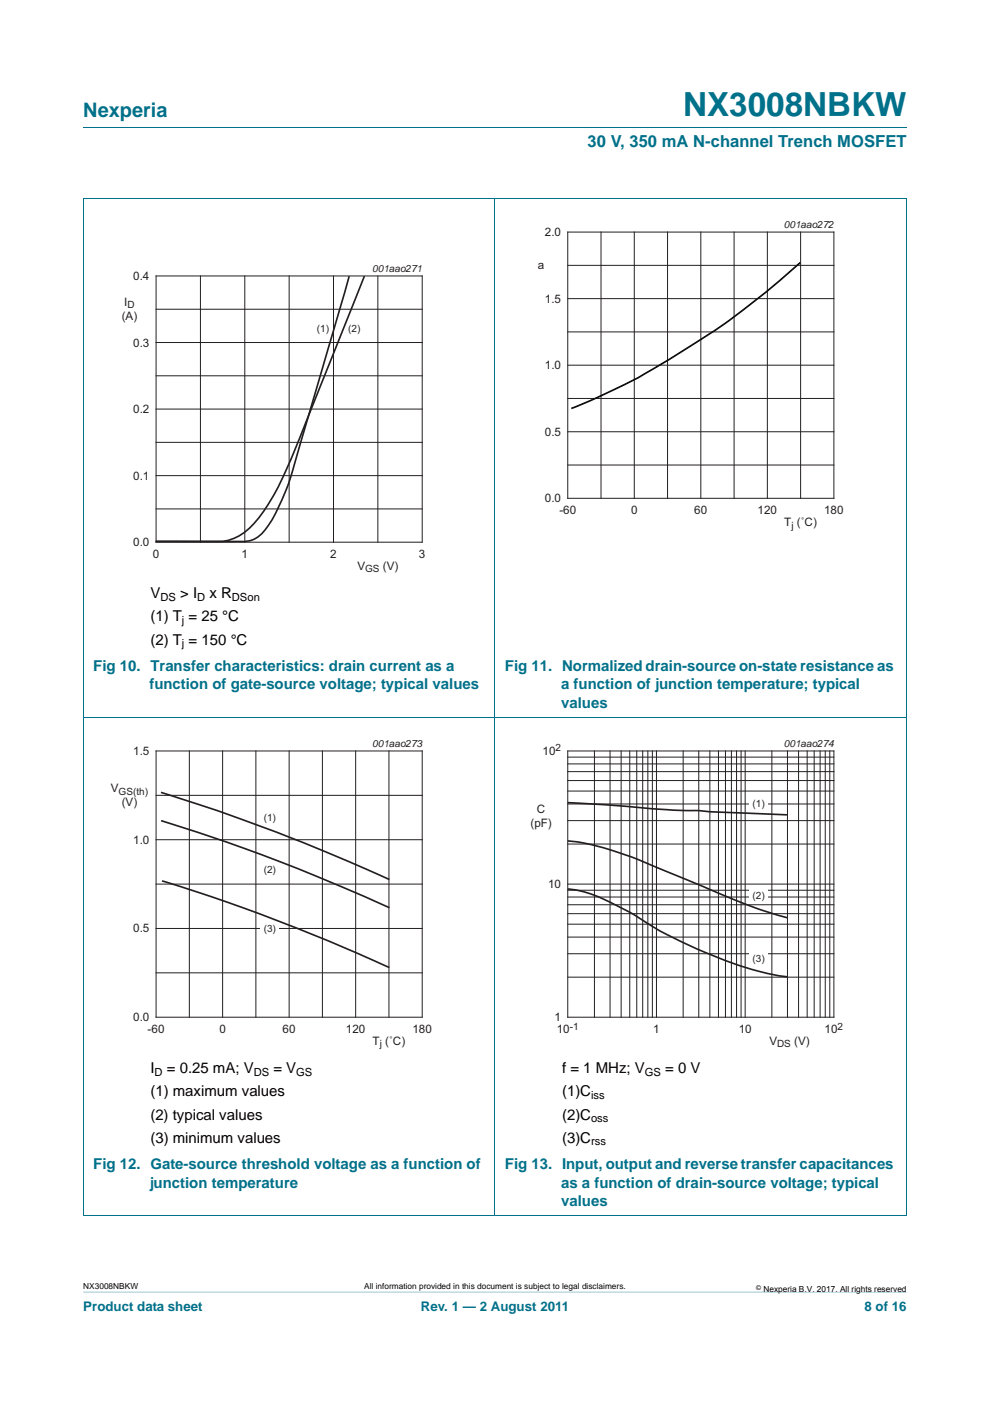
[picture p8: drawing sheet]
<svg xmlns="http://www.w3.org/2000/svg" width="210mm" height="297mm" viewBox="0 0 210 297" stroke-linecap="round" stroke-linejoin="round" font-family="sans-serif">
<defs><g id="words">
<text font-size="7" fill="#00718a" x="144.9" y="24.6">NX3008NBKW</text>
<text font-size="4.2" fill="#00718a" x="17.7" y="24.9">Nexperia</text>
<text font-size="3.5" fill="#00718a" x="124.6" y="31.1">30 V, 350 mA N-channel Trench MOSFET</text>
<g font-size="3.2">
<text x="31.9" y="126.8">V</text>
<text x="31.9" y="131.7">(1) T = 25 °C</text>
<text x="38.2" y="126.8">&gt; I</text>
<text x="44.4" y="126.8">x R</text>
<text x="31.9" y="136.7">(2) T = 150 °C</text>
<text x="31.9" y="227.5">I</text>
<text x="35.4" y="227.5">= 0.25 mA; V</text>
<text x="58" y="227.5">= V</text>
<text x="119.2" y="227.5">f = 1 MHz; V</text>
<text x="141.1" y="227.5">= 0 V</text>
<text x="31.9" y="232.4">(1) maximum values</text>
<text x="119.2" y="232.4">(1)C</text>
<text x="31.9" y="237.4">(2) typical values</text>
<text x="119.2" y="237.4">(2)C</text>
<text x="31.9" y="242.3">(3) minimum values</text>
<text x="119.2" y="242.3">(3)C</text>
</g>
<g font-size="3.2" fill="#00718a">
<text x="19.8" y="142.3">Fig 10. Transfer characteristics: drain current as a</text>
<text x="107.1" y="142.3">Fig 11. Normalized drain-source on-state resistance as</text>
<text x="31.7" y="146.2">function of gate-source voltage; typical values</text>
<text x="119" y="146.2">a function of junction temperature; typical</text>
<text x="119" y="150.1">values</text>
<text x="19.8" y="247.9">Fig 12. Gate-source threshold voltage as a function of</text>
<text x="31.7" y="251.8">junction temperature</text>
<text x="107.1" y="247.9">Fig 13. Input, output and reverse transfer capacitances</text>
<text x="119" y="251.8">as a function of drain-source voltage; typical</text>
<text x="119" y="255.7">values</text>
</g>
<g font-size="2.8" fill="#00718a">
<text x="17.7" y="277.9">Product data sheet</text>
<text x="89.3" y="277.9">Rev. 1 — 2 August 2011</text>
<text x="183.4" y="277.9">8 of 16</text>
</g>
<g font-size="2.5" fill="#231f20">
<text x="115.6" y="50.1">2.0</text>
<text x="28.3" y="59.4">0.4</text>
<text x="114.1" y="57">a</text>
<text x="26.4" y="64.9">I</text>
<text x="115.6" y="64.2">1.5</text>
<text x="25.8" y="67.9">(A)</text>
<text x="28.3" y="73.5">0.3</text>
<text x="115.6" y="78.3">1.0</text>
<text x="28.3" y="87.6">0.2</text>
<text x="115.6" y="92.4">0.5</text>
<text x="28.3" y="101.7">0.1</text>
<text x="115.6" y="106.5">0.0</text>
<text x="118.6" y="109">-60</text>
<text x="133.8" y="109">0</text>
<text x="147.3" y="109">60</text>
<text x="160.7" y="109">120</text>
<text x="166.4" y="111.6">T (˚C)</text>
<text x="174.8" y="109">180</text>
<text x="28.3" y="115.8">0.0</text>
<text x="32.4" y="118.3">0</text>
<text x="51.2" y="118.3">1</text>
<text x="70" y="118.3">2</text>
<text x="88.9" y="118.3">3</text>
<text x="75.8" y="120.9">V</text>
<text x="81.2" y="120.9">(V)</text>
<text x="28.3" y="160.1">1.5</text>
<text x="115.1" y="160.1">10</text>
<text x="23.5" y="168">V</text>
<text x="25.8" y="170.9">(V)</text>
<text x="113.9" y="172.3">C</text>
<text x="28.3" y="178.9">1.0</text>
<text x="112.5" y="175.3">(pF)</text>
<text x="116.3" y="188.3">10</text>
<text x="28.3" y="197.7">0.5</text>
<text x="28.3" y="216.5">0.0</text>
<text x="31.3" y="219.1">-60</text>
<text x="46.5" y="219.1">0</text>
<text x="60" y="219.1">60</text>
<text x="73.4" y="219.1">120</text>
<text x="79" y="221.6">T (˚C)</text>
<text x="87.5" y="219.1">180</text>
<text x="117.6" y="216.5">1</text>
<text x="118.1" y="219.1">10</text>
<text x="138.6" y="219.1">1</text>
<text x="156.7" y="219.1">10</text>
<text x="163.2" y="221.6">V</text>
<text x="168.5" y="221.6">(V)</text>
<text x="174.9" y="219.1">10</text>
</g>
<g font-size="2.4">
<text x="34" y="127.3">DS</text>
<text x="41.8" y="127.3">D</text>
<text x="49.2" y="127.3">DSon</text>
<text x="38.6" y="132.3">j</text>
<text x="38.6" y="137.2">j</text>
<text x="32.8" y="228">D</text>
<text x="53.8" y="228">DS</text>
<text x="62.8" y="228">GS</text>
<text x="125.4" y="233">iss</text>
<text x="136.8" y="228">GS</text>
<text x="125.4" y="237.9">oss</text>
<text x="125.4" y="242.9">rss</text>
</g>
<g font-size="2.1" fill="#231f20">
<text x="166.3" y="48.4">001aao272</text>
<text x="79" y="57.7">001aao271</text>
<text x="27" y="65.4">D</text>
<text x="67.2" y="70.4">(1)</text>
<text x="73.9" y="70.4">(2)</text>
<text x="167.9" y="112.1">j</text>
<text x="77.4" y="121.4">GS</text>
<text x="79" y="158.4">001aao273</text>
<text x="117.8" y="159.3">2</text>
<text x="166.3" y="158.4">001aao274</text>
<text x="25.2" y="168.5">GS(th)</text>
<text x="55.9" y="174">(1)</text>
<text x="159.6" y="171">(1)</text>
<text x="55.9" y="185.1">(2)</text>
<text x="159.6" y="190.5">(2)</text>
<text x="55.9" y="197.6">(3)</text>
<text x="159.6" y="204">(3)</text>
<text x="120.9" y="218.3">-1</text>
<text x="177.7" y="218.3">2</text>
<text x="80.5" y="222.1">j</text>
<text x="164.8" y="222.1">DS</text>
</g>
<g font-size="1.8">
<text x="17.7" y="273.3">NX3008NBKW</text>
<text x="77.2" y="273.3">All information provided in this document is subject to legal disclaimers.</text>
<text x="161.9" y="273.9">Nexperia B.V. 2017. All rights reserved</text>
</g>
<text font-size="1.4" x="160.4" y="273.4">©</text>
</g></defs>
<path d="M17.7 273.9l174.6 .1z" fill="#00718a"/>
<path d="M17.7 27h174.6M17.6 42.1h174.7M17.7 42.2v215.6M105 42.1v215.8M192.3 42.2v215.6M17.6 152.2h174.7M17.6 257.8h174.7" fill="none" stroke="#00718a" stroke-width=".21"/>
<path d="M20.4 55.7h81.9v66.3h-81.9zM107.7 46.4h81.9v66.3h-81.9zM20.4 156.4h81.9v66.3h-81.9z" fill="none" stroke="#fff" stroke-width=".21"/>
<g fill="none" stroke="#231f20" stroke-width=".21">
<path d="M33.1 58.5h56.5v56.5h-56.5zM42.5 58.5v56.5M51.9 58.5v56.5M61.3 58.5v56.5M70.7 58.5v56.5M80.1 58.5v56.5M120.4 49.2h56.5v56.5h-56.5zM120.4 56.3h56.5M127.5 49.2v56.5M134.5 49.2v56.5M141.6 49.2v56.5M148.6 49.2v56.5"/>
<path d="M155.7 49.2v56.5M162.8 49.2v56.5M169.8 49.2v56.5M33.1 79.7h56.5M33.1 72.6h56.5M33.1 65.6h56.5M120.4 77.4h56.5M120.4 70.4h56.5M120.4 63.3h56.5M33.1 93.8h56.5M33.1 86.7h56.5M120.4 98.6h56.5"/>
<path d="M120.4 91.5h56.5M120.4 84.5h56.5M33.1 107.9h56.5M33.1 100.8h56.5M33.1 159.2h56.5v56.5h-56.5zM40.2 159.2v56.5M47.2 159.2v56.5M54.3 159.2v56.5M61.3 159.2v56.5M68.4 159.2v56.5M75.4 159.2v56.5M82.5 159.2v56.5"/>
<path d="M33.1 168.6h56.5M33.1 178h56.5M33.1 187.4h56.5M33.1 196.9h56.5M33.1 206.3h56.5"/>
</g>
<path d="M74.1 58.6l-11.2 38.2a47.3 47.3 0 0 1-6.5 15.4 5.9 5.9 0 0 1-5.9 2.6h-17.5M77.3 58.5l-12.9 32.4a80 80 0 0 1-9.2 18.4 12.1 12.1 0 0 1-7.7 5.5h-14.5M34.1 168l11.8 3.8 13.1 4.8 9 3.6 14.6 6.3M34.2 174l12.3 4 12.8 4.7 12.2 4.9 11.1 4.9M34.4 186.8l10.2 3.2 11.4 4.1 13.3 5.2 13.3 5.8" fill="none" stroke="#231f20" stroke-width=".35"/>
<path d="M169.8 55.7l-6.8 5.8-7.8 6-4 2.8-10.1 6.4a132.9 132.9 0 0 1-19.9 9.9" fill="none" stroke="#010202" stroke-width=".35"/>
<path d="M55.2 195.6h3.9v3.7h-3.9z" fill="#fff"/>
<path d="M107.7 156.4h81.9v66.3h-81.9z" fill="none" stroke="#fff" stroke-width=".21"/>
<g fill="none" stroke="#231f20" stroke-width=".21">
<path d="M120.4 159.2h56.5v56.5h-56.5zM126.1 159.2v56.5M129.4 159.2v56.5M131.7 159.2v56.5M133.6 159.2v56.5M135.1 159.2v56.5M136.3 159.2v56.5M137.4 159.2v56.5M138.4 159.2v56.5M139.2 159.2v56.5M144.9 159.2v56.5M148.2 159.2v56.5"/>
<path d="M150.6 159.2v56.5M152.4 159.2v56.5M153.9 159.2v56.5M155.1 159.2v56.5M156.2 159.2v56.5M157.2 159.2v56.5M158.1 159.2v56.5M163.7 159.2v56.5M167 159.2v56.5M169.4 159.2v56.5M171.2 159.2v56.5M172.7 159.2v56.5"/>
<path d="M173.9 159.2v56.5M175 159.2v56.5M176 159.2v56.5M120.4 179h56.5M120.4 174h56.5M120.4 170.5h56.5M120.4 167.7h56.5M120.4 165.5h56.5M120.4 163.6h56.5M120.4 162h56.5M120.4 160.5h56.5M120.4 198.7h56.5"/>
<path d="M120.4 195.9h56.5M120.4 193.7h56.5M120.4 191.8h56.5M120.4 190.2h56.5M120.4 188.7h56.5M120.4 187.4h56.5M120.4 207.2h56.5M120.4 202.2h56.5"/>
</g>
<g fill="#fff">
<path d="M159 168.8h3.9v3.3h-3.9z"/>
<path d="M159 188.3h3.9v3.3h-3.9z"/>
<path d="M159 201.7h3.9v3.4h-3.9z"/>
</g>
<path d="M120.4 170.2l8.9 .5 13.6 1.1 5.1 .1 3 .2 15.9 .7M120.4 178.3a60 60 0 0 1 17.7 5.1l14.6 6.1a99.6 99.6 0 0 0 14.3 5.1M120.4 188.5a25.8 25.8 0 0 1 10.6 3.6l2.8 1.4a94.3 94.3 0 0 0 30.8 13.3l2.4 .3" fill="none" stroke="#231f20" stroke-width=".35"/>
<use href="#words"/>
</svg>
